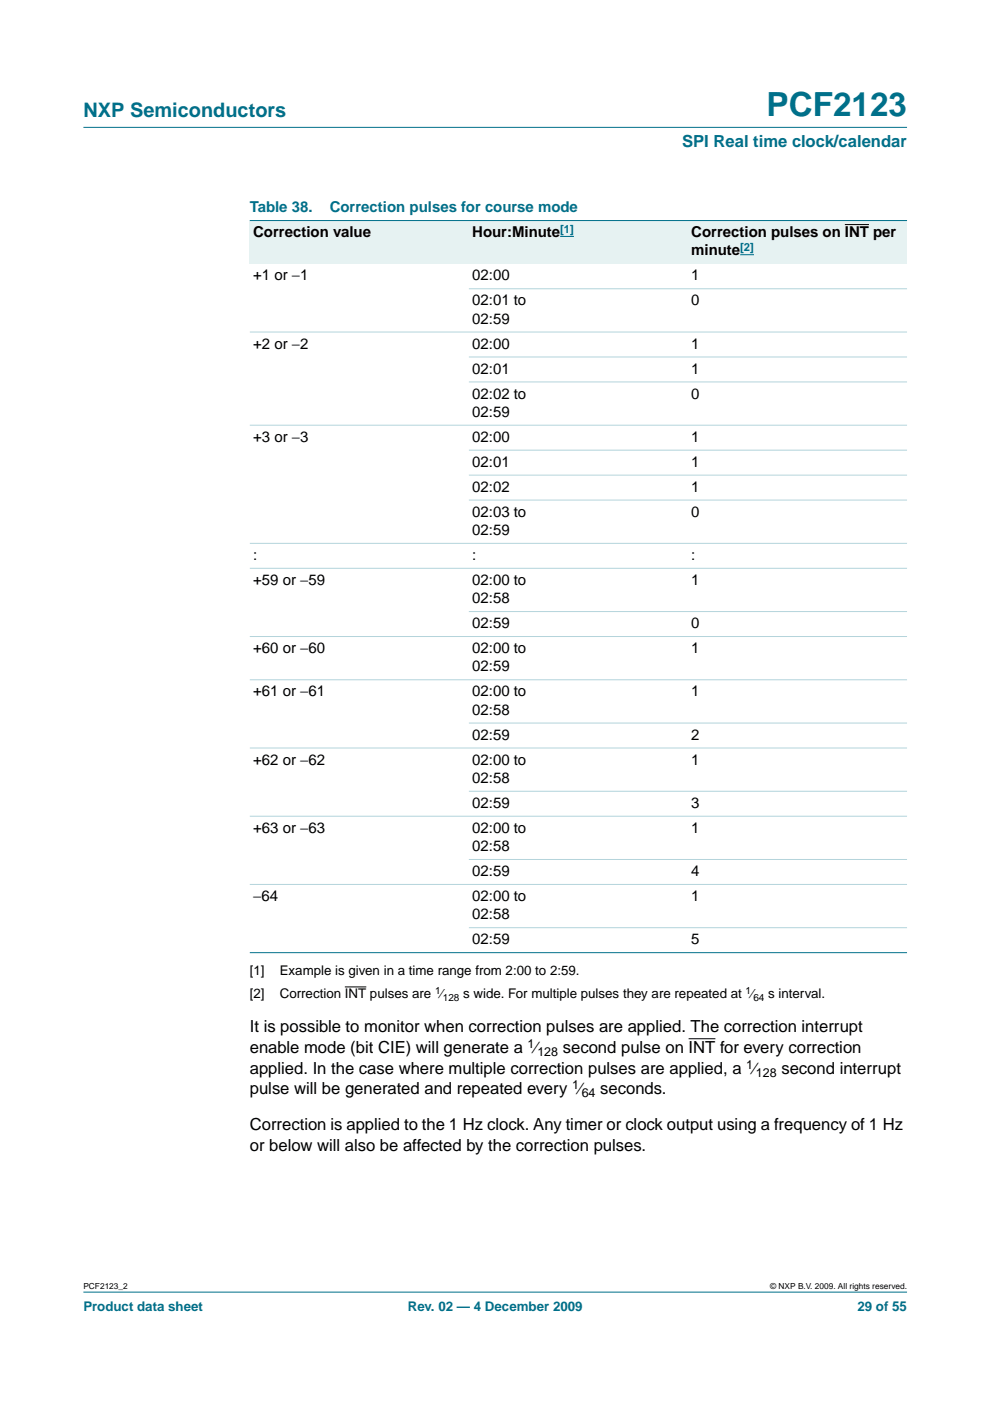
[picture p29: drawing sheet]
<svg xmlns="http://www.w3.org/2000/svg" width="210mm" height="297mm" viewBox="0 0 210 297" stroke-linecap="round" stroke-linejoin="round" font-family="sans-serif">
<defs><g id="words">
<text font-size="7.1" fill="#00708a" x="162.5" y="24.7">PCF2123</text>
<text font-size="4.2" fill="#00708a" x="17.7" y="24.9">NXP Semiconductors</text>
<text font-size="3.5" fill="#00708a" x="144.6" y="31.1">SPI Real time clock/calendar</text>
<g font-size="3.5">
<text x="53" y="218.8">It is possible to monitor when correction pulses are applied. The correction interrupt</text>
<text x="53" y="227.6">applied. In the case where multiple correction pulses are applied, a ⁄</text>
<text x="53" y="223.2">enable mode (bit CIE) will generate a ⁄</text>
<text x="119.3" y="223.2">second pulse on INT for every correction</text>
<text x="165.7" y="227.6">second interrupt</text>
<text x="53" y="232">pulse will be generated and repeated every ⁄</text>
<text x="127.3" y="232">seconds.</text>
<text x="53" y="239.6">Correction is applied to the 1 Hz clock. Any timer or clock output using a frequency of 1 Hz</text>
<text x="53" y="244">or below will also be affected by the correction pulses.</text>
</g>
<g font-size="3.2" fill="#00708a">
<text x="53" y="45">Table 38.</text>
<text x="69.9" y="45">Correction pulses for course mode</text>
</g>
<g font-size="3.2">
<text x="53.7" y="50.3">Correction value</text>
<text x="100.1" y="50.3">Hour:Minute</text>
<text x="146.6" y="50.3">Correction pulses on INT per</text>
<text x="53.7" y="59.5">+1 or −1</text>
<text x="100.1" y="59.5">02:00</text>
<text x="146.6" y="54.2">minute</text>
<text x="146.6" y="59.5">1</text>
<text x="100.1" y="64.8">02:01 to</text>
<text x="146.6" y="64.8">0</text>
<text x="100.1" y="68.6">02:59</text>
<text x="53.7" y="73.9">+2 or −2</text>
<text x="100.1" y="73.9">02:00</text>
<text x="146.6" y="73.9">1</text>
<text x="100.1" y="79.2">02:01</text>
<text x="146.6" y="79.2">1</text>
<text x="100.1" y="84.5">02:02 to</text>
<text x="100.1" y="88.4">02:59</text>
<text x="146.6" y="84.5">0</text>
<text x="53.7" y="93.7">+3 or −3</text>
<text x="100.1" y="93.7">02:00</text>
<text x="146.6" y="93.7">1</text>
<text x="100.1" y="99">02:01</text>
<text x="146.6" y="99">1</text>
<text x="100.1" y="104.3">02:02</text>
<text x="146.6" y="104.3">1</text>
<text x="100.1" y="109.6">02:03 to</text>
<text x="100.1" y="113.4">02:59</text>
<text x="146.6" y="109.6">0</text>
<text x="53.7" y="118.7">:</text>
<text x="100.1" y="118.7">:</text>
<text x="146.6" y="118.7">:</text>
<text x="53.7" y="124">+59 or −59</text>
<text x="100.1" y="124">02:00 to</text>
<text x="146.6" y="124">1</text>
<text x="100.1" y="127.9">02:58</text>
<text x="100.1" y="133.2">02:59</text>
<text x="146.6" y="133.2">0</text>
<text x="53.7" y="138.5">+60 or −60</text>
<text x="100.1" y="142.4">02:59</text>
<text x="100.1" y="138.5">02:00 to</text>
<text x="146.6" y="138.5">1</text>
<text x="53.7" y="147.7">+61 or −61</text>
<text x="100.1" y="147.7">02:00 to</text>
<text x="146.6" y="147.7">1</text>
<text x="100.1" y="151.5">02:58</text>
<text x="100.1" y="156.8">02:59</text>
<text x="146.6" y="156.8">2</text>
<text x="53.7" y="162.1">+62 or −62</text>
<text x="100.1" y="166">02:58</text>
<text x="100.1" y="162.1">02:00 to</text>
<text x="146.6" y="162.1">1</text>
<text x="100.1" y="171.3">02:59</text>
<text x="146.6" y="171.3">3</text>
<text x="53.7" y="176.6">+63 or −63</text>
<text x="100.1" y="176.6">02:00 to</text>
<text x="146.6" y="176.6">1</text>
<text x="100.1" y="180.5">02:58</text>
<text x="100.1" y="185.8">02:59</text>
<text x="146.6" y="185.8">4</text>
<text x="53.7" y="191">−64</text>
<text x="100.1" y="191">02:00 to</text>
<text x="146.6" y="191">1</text>
<text x="100.1" y="194.9">02:58</text>
<text x="100.1" y="200.2">02:59</text>
<text x="146.6" y="200.2">5</text>
</g>
<g font-size="2.8">
<text x="53" y="206.7">[1]</text>
<text x="59.3" y="206.7">Example is given in a time range from 2:00 to 2:59.</text>
<text x="53" y="211.6">[2]</text>
<text x="59.3" y="211.6">Correction INT pulses are ⁄</text>
<text x="98.2" y="211.6">s wide. For multiple pulses they are repeated at ⁄</text>
<text x="162.9" y="211.6">s interval.</text>
</g>
<g font-size="2.8" fill="#00708a">
<text x="17.7" y="278">Product data sheet</text>
<text x="86.5" y="278">Rev. 02 — 4 December 2009</text>
<text x="181.8" y="278">29 of 55</text>
</g>
<g font-size="2.6">
<text x="111.9" y="222.2">1</text>
<text x="113.9" y="223.8">128</text>
<text x="158.2" y="226.6">1</text>
<text x="121.3" y="231">1</text>
<text x="123.3" y="232.7">64</text>
<text x="160.3" y="228.3">128</text>
</g>
<g font-size="2.4" fill="#00f">
<text x="118.8" y="49.3">[1]</text>
<text x="156.9" y="53.2">[2]</text>
</g>
<g font-size="2.1">
<text x="92.3" y="210.8">1</text>
<text x="93.9" y="212.1">128</text>
<text x="158.1" y="210.8">1</text>
<text x="159.7" y="212.1">64</text>
</g>
<g font-size="1.8">
<text x="17.7" y="273.4">PCF2123_2</text>
<text x="163.3" y="273.4">© NXP B.V. 2009. All rights reserved.</text>
</g>
</g></defs>
<g fill="#00708a" stroke="#00708a" stroke-width=".21">
<path d="M17.7 273.9h174.6z"/>
<path d="M17.7 27h174.6z"/>
</g>
<path d="M73.1 209.2h4.6M146 220.2h5.7" fill="none" stroke="#000" stroke-width=".21"/>
<g fill="#e6f2f2">
<path d="M53 46.8h46.4v9.1h-46.4z" fill-rule="evenodd"/>
<path d="M99.4 46.8h46.5v9.1h-46.5z" fill-rule="evenodd"/>
</g>
<path d="M118.8 50.1h2.9z" fill="#00f" stroke="#00f" stroke-width=".21"/>
<path d="M145.9 46.8h46.4v9.1h-46.4z" fill-rule="evenodd" fill="#e6f2f2"/>
<path d="M179.1 47.6h5.1z" fill="#000" stroke="#000" stroke-width=".21"/>
<path d="M156.9 54h3z" fill="#00f" stroke="#00f" stroke-width=".21"/>
<g fill="#00708a" stroke="#00708a" stroke-width=".21">
<path d="M53 46.8h139.3z"/>
<path d="M53 202h139.3z"/>
</g>
<g fill="#b3d4db" stroke="#b3d4db" stroke-width=".21">
<path d="M99.4 61.2h92.9z"/>
<path d="M53 70.4h139.3z"/>
<path d="M99.4 75.7h92.9z"/>
<path d="M99.4 81h92.9z"/>
<path d="M53 90.2h139.3z"/>
<path d="M99.4 95.4h92.9z"/>
<path d="M99.4 100.7h92.9z"/>
<path d="M99.4 106h92.9z"/>
<path d="M53 115.2h139.3z"/>
<path d="M53 120.5h139.3z"/>
<path d="M99.4 129.7h92.9z"/>
<path d="M53 135h139.3z"/>
<path d="M53 144.1h139.3z"/>
<path d="M99.4 153.3h92.9z"/>
<path d="M53 158.6h139.3z"/>
<path d="M99.4 167.8h92.9z"/>
<path d="M53 173.1h139.3z"/>
<path d="M99.4 182.2h92.9z"/>
<path d="M53 187.5h139.3z"/>
<path d="M99.4 196.7h92.9z"/>
</g>
<use href="#words"/>
</svg>
